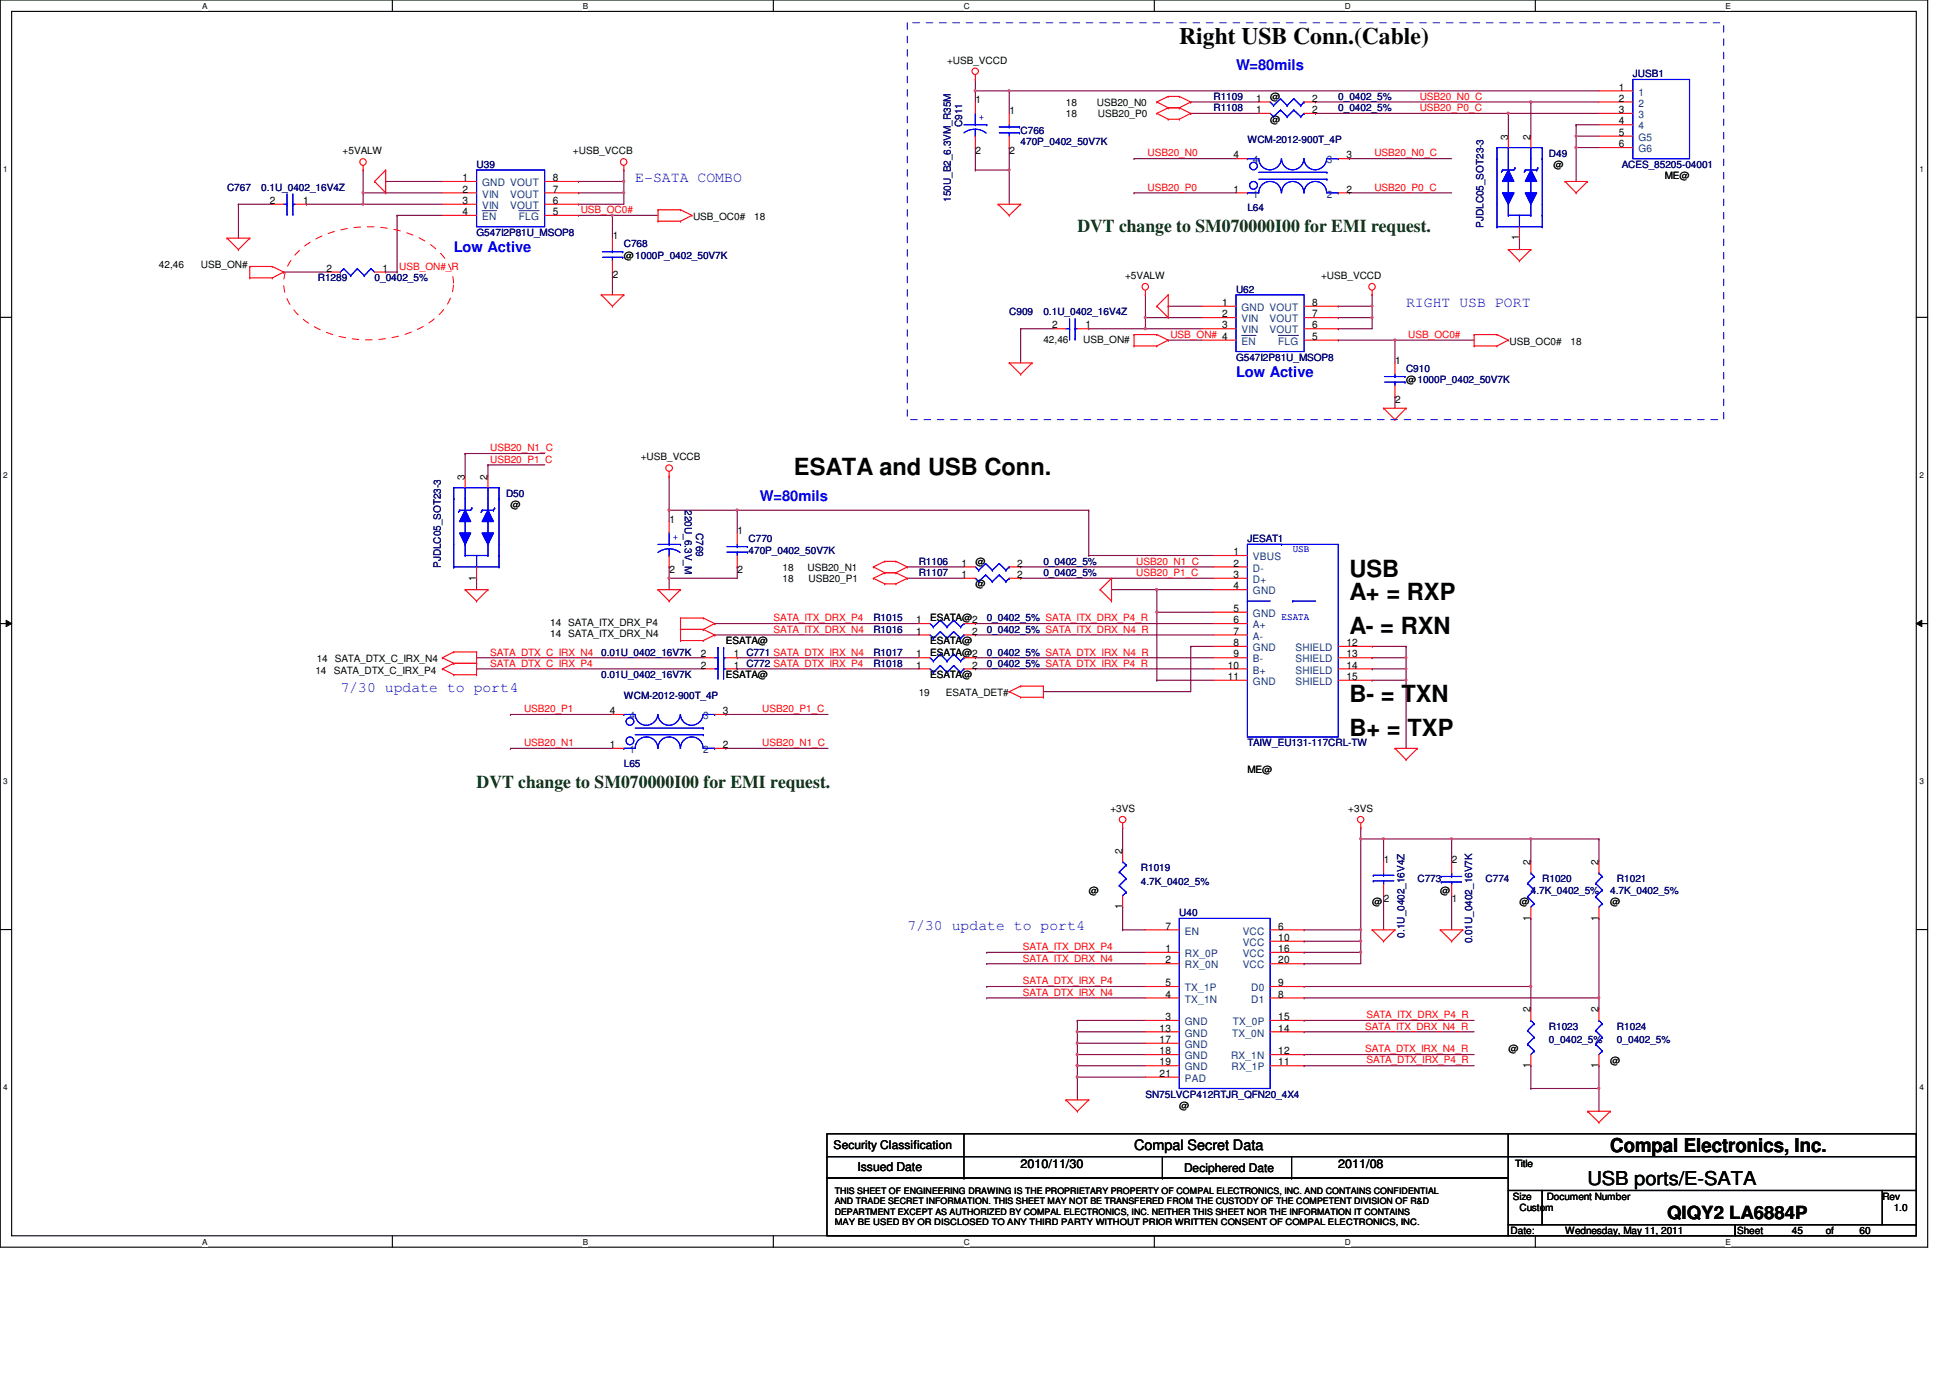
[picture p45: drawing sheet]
<svg xmlns="http://www.w3.org/2000/svg" width="297mm" height="210mm" viewBox="0 0 297 210" stroke-linecap="round" stroke-linejoin="round" font-family="sans-serif">
<defs><g id="words">
<g font-size="3.6">
<text x="179.6" y="6.8">Right USB Conn.(Cable)</text>
<text x="120.9" y="72.4">ESATA and USB Conn.</text>
<text x="205.5" y="87.9">USB</text>
<text x="205.5" y="91.4">A+ = RXP</text>
<text x="205.5" y="96.6">A- = RXN</text>
<text x="205.5" y="106.9">B- = TXN</text>
<text x="205.5" y="112.1">B+ = TXP</text>
</g>
<g font-size="2.9">
<text x="245.3" y="175.4">Compal Electronics, Inc.</text>
<text x="241.8" y="180.5">USB ports/E-SATA</text>
</g>
<g font-size="2.8" fill="#004000">
<text x="164.1" y="35.3">DVT change to SM070000I00 for EMI request.</text>
<text x="72.6" y="120">DVT change to SM070000I00 for EMI request.</text>
</g>
<text font-size="2.8" x="253.9" y="185.7">QIQY2 LA6884P</text>
<g font-size="2.2" fill="#00f">
<text x="188.3" y="10.7">W=80mils</text>
<text x="96.8" y="27.7">E-SATA COMBO</text>
<text x="69.1" y="38.4">Low Active</text>
<text x="214.2" y="46.7">RIGHT USB PORT</text>
<text x="188.3" y="57.4">Low Active</text>
<text x="115.8" y="76.4">W=80mils</text>
<text x="51.9" y="105.4">7/30 update to port4</text>
<text x="138.2" y="141.7">7/30 update to port4</text>
</g>
<text font-size="2.2" x="172.7" y="175.2">Compal Secret Data</text>
<g font-size="1.9">
<text x="130.6" y="178.4">Issued Date</text>
<text x="155.5" y="177.9">2010/11/30</text>
<text x="203.9" y="177.9">2011/08</text>
</g>
<g font-size="1.8">
<text x="127" y="175.1">Security Classification</text>
<text x="180.4" y="178.5">Deciphered Date</text>
</g>
<g font-size="1.6">
<text x="148.6" y="15.7">1</text>
<text x="153.8" y="17.4">1</text>
<text x="191.4" y="17.2">1</text>
<text x="191.4" y="15.5">1</text>
<text x="199.9" y="17.2">2</text>
<text x="199.9" y="15.5">2</text>
<text x="246.6" y="13.8">1</text>
<text x="246.6" y="15.5">2</text>
<text x="246.6" y="17.2">3</text>
<text x="148.6" y="23.4">2</text>
<text x="153.8" y="23.4">2</text>
<text x="229.7" y="21.2" transform="rotate(-90 229.7 21.2)">3</text>
<text x="233.1" y="21.2" transform="rotate(-90 233.1 21.2)">2</text>
<text x="246.6" y="20.7">5</text>
<text x="246.6" y="22.4">6</text>
<text x="246.6" y="19">4</text>
<text x="70.5" y="27.6">1</text>
<text x="70.5" y="29.3">2</text>
<text x="84.2" y="29.3">7</text>
<text x="84.2" y="27.6">8</text>
<text x="187.9" y="29.3">1</text>
<text x="187.9" y="24.1">4</text>
<text x="205.1" y="24.1">3</text>
<text x="205.1" y="29.3">2</text>
<text x="41.1" y="31.1">2</text>
<text x="46.2" y="31.1">1</text>
<text x="70.5" y="31.1">3</text>
<text x="70.5" y="32.8">4</text>
<text x="84.2" y="32.8">5</text>
<text x="84.2" y="31.1">6</text>
<text x="49.7" y="41.4">2</text>
<text x="58.3" y="41.4">1</text>
<text x="93.3" y="36.4">1</text>
<text x="231.4" y="36.6" transform="rotate(-90 231.4 36.6)">1</text>
<text x="93.3" y="42.4">2</text>
<text x="186.2" y="46.6">1</text>
<text x="199.9" y="46.6">8</text>
<text x="160.3" y="50">2</text>
<text x="165.3" y="50">1</text>
<text x="186.2" y="50">3</text>
<text x="186.2" y="48.3">2</text>
<text x="199.9" y="51.8">5</text>
<text x="199.9" y="50">6</text>
<text x="199.9" y="48.3">7</text>
<text x="212.5" y="55.5">1</text>
<text x="212.5" y="61.4">2</text>
<text x="70.8" y="73.1" transform="rotate(-90 70.8 73.1)">3</text>
<text x="74.3" y="73.1" transform="rotate(-90 74.3 73.1)">2</text>
<text x="102" y="79.6">1</text>
<text x="112.3" y="81.4">1</text>
<text x="72.5" y="88.4" transform="rotate(-90 72.5 88.4)">1</text>
<text x="102" y="87.3">2</text>
<text x="112.3" y="87.3">2</text>
<text x="146.5" y="88">1</text>
<text x="146.5" y="86.3">1</text>
<text x="155" y="88">2</text>
<text x="155" y="86.3">2</text>
<text x="187.9" y="84.6">1</text>
<text x="187.9" y="86.3">2</text>
<text x="187.9" y="88">3</text>
<text x="187.9" y="89.8">4</text>
<text x="139.6" y="94.9">1</text>
<text x="187.9" y="93.2">5</text>
<text x="187.9" y="94.9">6</text>
<text x="106.8" y="101.8">2</text>
<text x="106.8" y="100.2">2</text>
<text x="111.8" y="101.8">1 C772 SATA_DTX_IRX_P4</text>
<text x="111.8" y="100.2">1 C771 SATA_DTX_IRX_N4</text>
<text x="139.6" y="96.7">1</text>
<text x="139.6" y="100.2">1</text>
<text x="139.6" y="101.8">1</text>
<text x="148.1" y="96.7">2</text>
<text x="148.1" y="101.8">2</text>
<text x="187" y="101.8">10</text>
<text x="187.9" y="96.7">7</text>
<text x="187.9" y="98.4">8</text>
<text x="187.9" y="100.2">9</text>
<text x="205.1" y="98.4">12</text>
<text x="205.1" y="100.2">13</text>
<text x="205.1" y="101.8">14</text>
<text x="187" y="103.6">11</text>
<text x="205.1" y="103.6">15</text>
<text x="92.9" y="114">1</text>
<text x="92.9" y="108.8">4</text>
<text x="110.1" y="108.8">3</text>
<text x="110.1" y="114">2</text>
<text x="171" y="130" transform="rotate(-90 171 130)">2</text>
<text x="210.8" y="131.4">1</text>
<text x="221.2" y="131.4">2</text>
<text x="233.1" y="131.8" transform="rotate(-90 233.1 131.8)">2</text>
<text x="243.5" y="131.8" transform="rotate(-90 243.5 131.8)">2</text>
<text x="210.8" y="137.4">2</text>
<text x="221.2" y="137.4">1</text>
<text x="171" y="138.5" transform="rotate(-90 171 138.5)">1</text>
<text x="177.5" y="141.6">7</text>
<text x="194.7" y="141.6">6</text>
<text x="194.7" y="143.3">10</text>
<text x="233.1" y="140.2" transform="rotate(-90 233.1 140.2)">1</text>
<text x="243.5" y="140.2" transform="rotate(-90 243.5 140.2)">1</text>
<text x="177.5" y="145">1</text>
<text x="177.5" y="146.8">2</text>
<text x="194.7" y="146.8">20</text>
<text x="194.7" y="145">16</text>
<text x="177.5" y="150.2">5</text>
<text x="177.5" y="155.4">3</text>
<text x="177.5" y="152">4</text>
<text x="194.7" y="152">8</text>
<text x="194.7" y="150.2">9</text>
<text x="194.7" y="155.4">15</text>
<text x="233.1" y="154.2" transform="rotate(-90 233.1 154.2)">2</text>
<text x="243.5" y="154.2" transform="rotate(-90 243.5 154.2)">2</text>
<text x="176.6" y="158.9">17</text>
<text x="176.6" y="160.6">18</text>
<text x="176.6" y="157.1">13</text>
<text x="194.7" y="160.6">12</text>
<text x="194.7" y="157.1">14</text>
<text x="176.6" y="162.3">19</text>
<text x="176.6" y="164">21</text>
<text x="194.7" y="162.3">11</text>
<text x="233.1" y="162.7" transform="rotate(-90 233.1 162.7)">1</text>
<text x="243.5" y="162.7" transform="rotate(-90 243.5 162.7)">1</text>
</g>
<g font-size="1.6" fill="#004080">
<text x="249.6" y="14.6">1</text>
<text x="249.6" y="16.3">2</text>
<text x="249.6" y="18">3</text>
<text x="249.6" y="21.5">G5</text>
<text x="249.6" y="23.2">G6</text>
<text x="249.6" y="19.7">4</text>
<text x="73.4" y="28.4">GND VOUT</text>
<text x="190.9" y="24.9">4</text>
<text x="202.1" y="24.9">3</text>
<text x="73.4" y="31.8">VIN</text>
<text x="73.4" y="33.5">EN</text>
<text x="73.4" y="30.1">VIN</text>
<text x="77.7" y="31.8">VOUT</text>
<text x="77.7" y="30.1">VOUT</text>
<text x="79" y="33.5">FLG</text>
<text x="190.9" y="30.1">1</text>
<text x="202.1" y="30.1">2</text>
<text x="189.1" y="47.4">GND VOUT</text>
<text x="189.1" y="50.8">VIN</text>
<text x="189.1" y="52.5">EN</text>
<text x="189.1" y="49.1">VIN</text>
<text x="193.4" y="50.8">VOUT</text>
<text x="193.4" y="49.1">VOUT</text>
<text x="194.7" y="52.5">FLG</text>
<text x="190.9" y="85.3">VBUS</text>
<text x="190.9" y="87.1">D-</text>
<text x="190.9" y="88.8">D+</text>
<text x="190.9" y="90.5">GND</text>
<text x="190.9" y="94">GND</text>
<text x="190.9" y="95.7">A+</text>
<text x="190.9" y="97.4">A-</text>
<text x="190.9" y="99.2">GND</text>
<text x="190.9" y="100.9">B-</text>
<text x="197.3" y="99.2">SHIELD</text>
<text x="197.3" y="100.9">SHIELD</text>
<text x="190.9" y="102.6">B+</text>
<text x="190.9" y="104.3">GND</text>
<text x="197.3" y="102.6">SHIELD</text>
<text x="197.3" y="104.3">SHIELD</text>
<text x="95.9" y="109.5">4</text>
<text x="107.1" y="109.5">3</text>
<text x="95.9" y="114.7">1</text>
<text x="107.1" y="114.7">2</text>
<text x="180.5" y="142.4">EN</text>
<text x="189.3" y="142.4">VCC</text>
<text x="180.5" y="145.8">RX_0P</text>
<text x="180.5" y="147.5">RX_0N</text>
<text x="189.3" y="147.5">VCC</text>
<text x="189.3" y="144.1">VCC</text>
<text x="189.3" y="145.8">VCC</text>
<text x="180.5" y="151">TX_1P</text>
<text x="180.5" y="152.7">TX_1N</text>
<text x="190.6" y="152.7">D1</text>
<text x="190.6" y="151">D0</text>
<text x="180.5" y="159.6">GND</text>
<text x="180.5" y="161.4">GND</text>
<text x="180.5" y="157.9">GND</text>
<text x="180.5" y="156.2">GND</text>
<text x="187.5" y="161.4">RX_1N</text>
<text x="187.7" y="157.9">TX_0N</text>
<text x="187.8" y="156.2">TX_0P</text>
<text x="180.5" y="163.1">GND</text>
<text x="180.5" y="164.8">PAD</text>
<text x="187.6" y="163.1">RX_1P</text>
</g>
<g font-size="1.5">
<text x="144.3" y="9.7">+USB_VCCD</text>
<text x="162.4" y="16.1">18</text>
<text x="162.4" y="17.8">18</text>
<text x="167.1" y="16.1">USB20_N0</text>
<text x="167.2" y="17.8">USB20_P0</text>
<text x="193.5" y="15.2">@</text>
<text x="52.2" y="23.5">+5VALW</text>
<text x="87.3" y="23.5">+USB_VCCB</text>
<text x="193.5" y="18.7">@</text>
<text x="236.7" y="25.6">@</text>
<text x="253.6" y="27.3">ME@</text>
<text x="105.6" y="33.5">USB_OC0#</text>
<text x="114.9" y="33.5">18</text>
<text x="24.2" y="40.8">42,46</text>
<text x="30.6" y="40.8">USB_ON#</text>
<text x="95" y="39.4">@1000P_0402_50V7K</text>
<text x="171.4" y="42.5">+5VALW</text>
<text x="201.2" y="42.5">+USB_VCCD</text>
<text x="158.9" y="52.2">42,46</text>
<text x="165" y="52.2">USB_ON#</text>
<text x="229.9" y="52.5">USB_OC0#</text>
<text x="239.2" y="52.5">18</text>
<text x="214.2" y="58.4">@1000P_0402_50V7K</text>
<text x="97.6" y="70.1">+USB_VCCB</text>
<text x="77.8" y="77.4">@</text>
<text x="119.2" y="86.9">18</text>
<text x="119.2" y="88.6">18</text>
<text x="123" y="86.9">USB20_N1</text>
<text x="123.2" y="88.6">USB20_P1</text>
<text x="148.6" y="89.5">@</text>
<text x="148.6" y="86">@</text>
<text x="83.8" y="95.4">14 SATA_ITX_DRX_P4</text>
<text x="141.7" y="94.6">ESATA@2</text>
<text x="48.3" y="100.9">14 SATA_DTX_C_IRX_N4</text>
<text x="83.8" y="97.1">14 SATA_ITX_DRX_N4</text>
<text x="110.6" y="98.1">ESATA@</text>
<text x="141.7" y="98.1">ESATA@</text>
<text x="141.7" y="99.9">ESATA@2</text>
<text x="48" y="102.6">14</text>
<text x="50.8" y="102.6">SATA_DTX_C_IRX_P4</text>
<text x="110.6" y="103.3">ESATA@</text>
<text x="139.9" y="106.1">19</text>
<text x="141.7" y="103.3">ESATA@</text>
<text x="144.1" y="106.1">ESATA_DET#</text>
<text x="190" y="117.8">ME@</text>
<text x="169.1" y="123.7">+3VS</text>
<text x="205.4" y="123.7">+3VS</text>
<text x="165.8" y="136.1">@</text>
<text x="209" y="137.8">@</text>
<text x="219.4" y="136.1">@</text>
<text x="231.5" y="137.8">@</text>
<text x="245.3" y="137.8">@</text>
<text x="229.8" y="160.3">@</text>
<text x="245.3" y="162">@</text>
<text x="179.6" y="168.9">@</text>
<text x="230.8" y="177.7">Title</text>
<text x="230.4" y="182.7">Size</text>
<text x="231.5" y="184.5">Custom</text>
<text x="235.6" y="182.7">Document Number</text>
<text x="286.7" y="182.7">Rev</text>
<text x="288.5" y="184.5">1.0</text>
<text x="230.1" y="187.9">Date:</text>
<text x="238.4" y="187.9">Wednesday, May 11, 2011</text>
<text x="264.6" y="187.9">Sheet</text>
<text x="272.9" y="187.9">45</text>
<text x="278.1" y="187.9">of</text>
<text x="283.3" y="187.9">60</text>
</g>
<g font-size="1.5" fill="#000080">
<text x="248.7" y="11.8">JUSB1</text>
<text x="184.9" y="16.9">R1108</text>
<text x="184.9" y="15.2">R1109</text>
<text x="203.9" y="16.9">0_0402_5%</text>
<text x="203.9" y="15.2">0_0402_5%</text>
<text x="146.5" y="19.3" transform="rotate(-90 146.5 19.3)">C911</text>
<text x="155.5" y="20.4">C766</text>
<text x="155.5" y="22.1">470P_0402_50V7K</text>
<text x="190" y="21.8">WCM-2012-900T_4P</text>
<text x="235.9" y="23.9">D49</text>
<text x="34.6" y="29">C767</text>
<text x="39.8" y="29">0.1U_0402_16V4Z</text>
<text x="72.6" y="25.6">U39</text>
<text x="247" y="25.6">ACES_85205-04001</text>
<text x="72.6" y="35.9">G547I2P81U_MSOP8</text>
<text x="144.8" y="30.7" transform="rotate(-90 144.8 30.7)">150U_B2_6.3VM_R35M</text>
<text x="190" y="32.1">L64</text>
<text x="226" y="34.7" transform="rotate(-90 226 34.7)">PJDLC05_SOT23-3</text>
<text x="95" y="37.7">C768</text>
<text x="48.4" y="42.8">R1289</text>
<text x="57.1" y="42.8">0_0402_5%</text>
<text x="188.3" y="44.6">U62</text>
<text x="153.7" y="48">C909</text>
<text x="158.9" y="48">0.1U_0402_16V4Z</text>
<text x="188.3" y="54.9">G547I2P81U_MSOP8</text>
<text x="214.2" y="56.7">C910</text>
<text x="77.1" y="75.7">D50</text>
<text x="104.3" y="77.7" transform="rotate(90 104.3 77.7)">220U_6.3V_M</text>
<text x="106" y="81.2" transform="rotate(90 106 81.2)">C769</text>
<text x="114" y="82.6">C770</text>
<text x="190" y="82.6">JESAT1</text>
<text x="67.1" y="86.5" transform="rotate(-90 67.1 86.5)">PJDLC05_SOT23-3</text>
<text x="114" y="84.3">470P_0402_50V7K</text>
<text x="139.9" y="87.7">R1107</text>
<text x="139.9" y="86">R1106</text>
<text x="158.9" y="87.7">0_0402_5%</text>
<text x="158.9" y="86">0_0402_5%</text>
<text x="133" y="94.6">R1015</text>
<text x="150.3" y="94.6">0_0402_5% SATA_ITX_DRX_P4_R</text>
<text x="91.6" y="99.9">0.01U_0402_16V7K</text>
<text x="133" y="96.4">R1016</text>
<text x="133" y="99.9">R1017</text>
<text x="133" y="101.6">R1018</text>
<text x="150.3" y="96.4">0_0402_5% SATA_ITX_DRX_N4_R</text>
<text x="150.3" y="99.9">0_0402_5% SATA_DTX_IRX_N4_R</text>
<text x="150.3" y="101.6">0_0402_5% SATA_DTX_IRX_P4_R</text>
<text x="91.6" y="103.3">0.01U_0402_16V7K</text>
<text x="95" y="106.4">WCM-2012-900T_4P</text>
<text x="190" y="113.7">TAIW_EU131-117CRL-TW</text>
<text x="95" y="116.8">L65</text>
<text x="173.8" y="132.7">R1019</text>
<text x="173.8" y="134.7">4.7K_0402_5%</text>
<text x="215.9" y="134.4">C773</text>
<text x="226.3" y="134.4">C774</text>
<text x="233.2" y="136.1">4.7K_0402_5%</text>
<text x="234.9" y="134.4">R1020</text>
<text x="245.3" y="136.1">4.7K_0402_5%</text>
<text x="246.3" y="134.4">R1021</text>
<text x="179.6" y="139.6">U40</text>
<text x="213.9" y="142.8" transform="rotate(-90 213.9 142.8)">0.1U_0402_16V4Z</text>
<text x="224.3" y="143.7" transform="rotate(-90 224.3 143.7)">0.01U_0402_16V7K</text>
<text x="235.9" y="156.8">R1023</text>
<text x="235.9" y="158.9">0_0402_5%</text>
<text x="246.3" y="156.8">R1024</text>
<text x="246.3" y="158.9">0_0402_5%</text>
<text x="174.5" y="167.2">SN75LVCP412RTJR_QFN20_4X4</text>
</g>
<g font-size="1.5" fill="#f00">
<text x="216.3" y="16.9">USB20_P0_C</text>
<text x="216.3" y="15.2">USB20_N0_C</text>
<text x="174.8" y="23.8">USB20_N0</text>
<text x="209.4" y="23.8">USB20_N0_C</text>
<text x="174.8" y="29">USB20_P0</text>
<text x="209.4" y="29">USB20_P0_C</text>
<text x="88.5" y="32.5">USB_OC0#</text>
<text x="60.8" y="41.1">USB_ON#_R</text>
<text x="178.3" y="51.5">USB_ON# 4</text>
<text x="214.5" y="51.5">USB_OC0#</text>
<text x="74.7" y="68.7">USB20_N1_C</text>
<text x="74.7" y="70.5">USB20_P1_C</text>
<text x="173.1" y="86">USB20_N1_C</text>
<text x="173.1" y="87.7">USB20_P1_C</text>
<text x="117.8" y="94.6">SATA_ITX_DRX_P4</text>
<text x="74.7" y="99.9">SATA_DTX_C_IRX_N4</text>
<text x="74.7" y="101.5">SATA_DTX_C_IRX_P4</text>
<text x="117.8" y="96.4">SATA_ITX_DRX_N4</text>
<text x="79.8" y="113.7">USB20_N1</text>
<text x="79.8" y="108.5">USB20_P1</text>
<text x="116.1" y="108.5">USB20_P1_C</text>
<text x="116.1" y="113.7">USB20_N1_C</text>
<text x="155.8" y="146.5">SATA_ITX_DRX_N4</text>
<text x="155.8" y="144.7">SATA_ITX_DRX_P4</text>
<text x="155.8" y="149.9">SATA_DTX_IRX_P4</text>
<text x="155.8" y="151.7">SATA_DTX_IRX_N4</text>
<text x="208.1" y="155.1">SATA_ITX_DRX_P4_R</text>
<text x="208" y="156.8">SATA_ITX_DRX_N4_R</text>
<text x="208" y="160.3">SATA_DTX_IRX_N4_R</text>
<text x="208.1" y="162">SATA_DTX_IRX_P4_R</text>
</g>
<g font-size="1.5" fill="#00f">
<text x="149.1" y="18.3">+</text>
<text x="102.5" y="82.2">+</text>
<text x="196.9" y="84.2">USB</text>
<text x="195.2" y="94.5">ESATA</text>
</g>
<g font-size="1.4">
<text x="127.2" y="181.9">THIS SHEET OF ENGINEERING DRAWING IS THE PROPRIETARY PROPERTY OF COMPAL ELECTRONICS, INC. AND CONTAINS CONFIDENTIAL</text>
<text x="127.2" y="183.5">AND TRADE SECRET INFORMATION. THIS SHEET MAY NOT BE TRANSFERED FROM THE CUSTODY OF THE COMPETENT DIVISION OF R&amp;D</text>
<text x="127.2" y="185">DEPARTMENT EXCEPT AS AUTHORIZED BY COMPAL ELECTRONICS, INC. NEITHER THIS SHEET NOR THE INFORMATION IT CONTAINS</text>
<text x="127.2" y="186.6">MAY BE USED BY OR DISCLOSED TO ANY THIRD PARTY WITHOUT PRIOR WRITTEN CONSENT OF COMPAL ELECTRONICS, INC.</text>
</g>
<g font-size="1.3">
<text x="30.8" y="1.4">A</text>
<text x="88.8" y="1.4">B</text>
<text x="146.8" y="1.4">C</text>
<text x="204.8" y="1.4">D</text>
<text x="262.9" y="1.4">E</text>
<text x=".5" y="26.2">1</text>
<text x="292.4" y="26.2">1</text>
<text x=".5" y="72.8">2</text>
<text x="292.4" y="72.8">2</text>
<text x=".5" y="119.4">3</text>
<text x="292.4" y="119.4">3</text>
<text x=".5" y="166">4</text>
<text x="292.4" y="166">4</text>
<text x="30.8" y="189.6">A</text>
<text x="88.8" y="189.6">B</text>
<text x="146.8" y="189.6">C</text>
<text x="204.8" y="189.6">D</text>
<text x="262.9" y="189.6">E</text>
</g>
</g></defs>
<path d="M0 0h293.6v190h-293.6zM1.8 1.7h290.1v186.5h-290.1z" fill="none" stroke="#000" stroke-width=".17"/>
<g fill="#fff">
<path d="M30.8 .2h.8v1.4h-.8z"/>
<path d="M30.8 188.5h.8v1.3h-.8z"/>
</g>
<path d="M59.8 0v1.7M59.8 188.2v1.8" fill="none" stroke="#000" stroke-width=".17"/>
<g fill="#fff">
<path d="M88.8 .2h.8v1.4h-.8z"/>
<path d="M88.8 188.5h.8v1.3h-.8z"/>
</g>
<path d="M117.8 0v1.7M117.8 188.2v1.8" fill="none" stroke="#000" stroke-width=".17"/>
<g fill="#fff">
<path d="M146.8 .2h.9v1.4h-.9z"/>
<path d="M146.8 188.5h.9v1.3h-.9z"/>
</g>
<path d="M175.8 0v1.7M175.8 188.2v1.8" fill="none" stroke="#000" stroke-width=".17"/>
<g fill="#fff">
<path d="M204.8 .2h.9v1.4h-.9z"/>
<path d="M204.8 188.5h.9v1.3h-.9z"/>
</g>
<path d="M233.9 0v1.7M233.9 188.2v1.8" fill="none" stroke="#000" stroke-width=".17"/>
<g fill="#fff">
<path d="M262.9 .2h.8v1.4h-.8z"/>
<path d="M262.9 188.5h.8v1.3h-.8z"/>
<path d="M.5 25h.7v1.4h-.7z"/>
<path d="M292.4 25h.6v1.4h-.6z"/>
<path d="M.5 71.6h.7v1.4h-.7z"/>
<path d="M292.4 71.6h.6v1.4h-.6z"/>
</g>
<path d="M0 48.3h1.8M291.9 48.3h1.7" fill="none" stroke="#000" stroke-width=".17"/>
<g fill="#fff">
<path d="M.5 118.3h.7v1.4h-.7z"/>
<path d="M292.4 118.3h.6v1.4h-.6z"/>
</g>
<path d="M0 95h1.8M291.9 95h1.7" fill="none" stroke="#000" stroke-width=".17"/>
<path d="M.9 94.5l.9 .5-.9 .5zM291.9 95l.8-.5v1z" fill="#000"/>
<path d="M.9 94.5l.9 .5-.9 .5zM291.9 95l.8-.5v1z" fill="none" stroke="#000" stroke-width=".15"/>
<g fill="#fff">
<path d="M.5 164.9h.7v1.4h-.7z"/>
<path d="M292.4 164.9h.6v1.4h-.6z"/>
</g>
<path d="M0 141.6h1.8M291.9 141.6h1.7" fill="none" stroke="#000" stroke-width=".17"/>
<path d="M148.6 12.1h.1M148.6 12.1v1.7M153.7 13.8h.1M153.7 13.8v3.5M153.7 13.8h89.9" fill="none" stroke="#800040" stroke-width=".17"/>
<path d="M153.6 13.7h.2v.2h-.2z" fill-rule="evenodd" fill="#f0f"/>
<path d="M153.6 13.7h.2v.2h-.2z" fill="none" stroke="#f0f" stroke-width=".17"/>
<path d="M153.7 25.9h.1M153.7 25.9v5.2M240.1 22.5h.1M240.1 22.5h3.5" fill="none" stroke="#800040" stroke-width=".17"/>
<path d="M153.6 25.8h.2v.2h-.2z" fill-rule="evenodd" fill="#f0f"/>
<path d="M153.6 25.8h.2v.2h-.2z" fill="none" stroke="#f0f" stroke-width=".17"/>
<path d="M165.8 77.7h.1M165.8 77.7v6.9M101.9 88.1h.1M101.9 88.1h10.4M155.5 86.4h.1M155.5 88.1h.1M155.5 86.4h29.4M155.5 88.1h29.4M165.8 84.6h.1M165.8 84.6h19.1M176.2 89.8h.1M176.2 89.8h8.7" fill="none" stroke="#800040" stroke-width=".17"/>
<path d="M101.8 88h.2v.2h-.2z" fill-rule="evenodd" fill="#f0f"/>
<path d="M101.8 88h.2v.2h-.2z" fill="none" stroke="#f0f" stroke-width=".17"/>
<path d="M112.3 77.7h.1M112.3 77.7h53.5" fill="none" stroke="#800040" stroke-width=".17"/>
<path d="M112.2 77.6h.2v.2h-.2z" fill-rule="evenodd" fill="#f0f"/>
<path d="M112.2 77.6h.2v.2h-.2z" fill="none" stroke="#f0f" stroke-width=".17"/>
<path d="M101.9 77.7h.1M101.9 77.7h10.4" fill="none" stroke="#800040" stroke-width=".17"/>
<path d="M101.8 77.6h.2v.2h-.2z" fill-rule="evenodd" fill="#f0f"/>
<path d="M101.8 77.6h.2v.2h-.2z" fill="none" stroke="#f0f" stroke-width=".17"/>
<path d="M101.9 77.7h.1M101.9 72.6h.1M101.9 72.6v6.9M112.3 77.7h.1M112.3 77.7v3.5M101.9 88.1h.1M101.9 88.1v1.7M176.2 93.3h.1M176.2 93.3v10.3M176.2 103.6h.1M176.2 103.6h8.7" fill="none" stroke="#800040" stroke-width=".17"/>
<path d="M176.1 93.1h.2v.2h-.2z" fill-rule="evenodd" fill="#f0f"/>
<path d="M176.1 93.1h.2v.2h-.2z" fill="none" stroke="#f0f" stroke-width=".17"/>
<path d="M240.1 19h.1M240.1 19v1.7M240.1 19h3.5M88.1 27.6h.1M88.1 31.1h.1M88.1 29.4h.1M88.1 27.6h6.9M88.1 31.1h6.9M95 27.6h.1M95 27.6v1.8h-6.9M176.2 93.3h.1M176.2 93.3h8.7" fill="none" stroke="#800040" stroke-width=".17"/>
<path d="M94.9 27.5h.2v.2h-.2z" fill-rule="evenodd" fill="#f0f"/>
<path d="M94.9 27.5h.2v.2h-.2z" fill="none" stroke="#f0f" stroke-width=".17"/>
<path d="M93.3 32.8h.1M93.3 32.8v3.5M95 25.9h.1M95 25.9v1.7" fill="none" stroke="#800040" stroke-width=".17"/>
<path d="M93.2 32.7h.2v.2h-.2z" fill-rule="evenodd" fill="#f0f"/>
<path d="M93.2 32.7h.2v.2h-.2z" fill="none" stroke="#f0f" stroke-width=".17"/>
<path d="M55.3 25.9h.1M55.3 29.4h.1M55.3 25.9v3.5M55.3 29.4h12.1M60.5 32.8h.1M60.5 32.8h6.9M88.1 32.8h.1M88.1 32.8h5.2M93.3 41.4h.1M93.3 41.4v3.5" fill="none" stroke="#800040" stroke-width=".17"/>
<path d="M55.2 29.2h.2v.3h-.2z" fill-rule="evenodd" fill="#f0f"/>
<path d="M55.2 29.2h.2v.3h-.2z" fill="none" stroke="#f0f" stroke-width=".17"/>
<path d="M55.3 31.1h.1M55.3 31.1h12.1" fill="none" stroke="#800040" stroke-width=".17"/>
<path d="M55.2 31h.2v.2h-.2z" fill-rule="evenodd" fill="#f0f"/>
<path d="M55.2 31h.2v.2h-.2z" fill="none" stroke="#f0f" stroke-width=".17"/>
<path d="M46.7 31.1h.1M55.3 29.4h.1M55.3 29.4v1.7h-8.6M58.8 27.6h.1M58.8 27.6h8.6M95 29.4h.1M95 29.4v1.7" fill="none" stroke="#800040" stroke-width=".17"/>
<path d="M94.9 29.2h.2v.3h-.2z" fill-rule="evenodd" fill="#f0f"/>
<path d="M94.9 29.2h.2v.3h-.2z" fill="none" stroke="#f0f" stroke-width=".17"/>
<path d="M36.3 31.1h.1M36.3 31.1v5.2M36.3 31.1h5.2M93.3 32.8h.1M93.3 32.8h6.9M240.1 22.5h.1M240.1 22.5v5.1" fill="none" stroke="#800040" stroke-width=".17"/>
<path d="M240 22.3h.2v.3h-.2z" fill-rule="evenodd" fill="#f0f"/>
<path d="M240 22.3h.2v.3h-.2z" fill="none" stroke="#f0f" stroke-width=".17"/>
<path d="M229.8 17.3h.1M229.8 17.3h13.8" fill="none" stroke="#800040" stroke-width=".17"/>
<path d="M229.6 17.1h.2v.2h-.2z" fill-rule="evenodd" fill="#f0f"/>
<path d="M229.6 17.1h.2v.2h-.2z" fill="none" stroke="#f0f" stroke-width=".17"/>
<path d="M233.2 15.5h.1M233.2 15.5h10.4" fill="none" stroke="#800040" stroke-width=".17"/>
<path d="M233.1 15.4h.2v.2h-.2z" fill-rule="evenodd" fill="#f0f"/>
<path d="M233.1 15.4h.2v.2h-.2z" fill="none" stroke="#f0f" stroke-width=".17"/>
<path d="M240.1 20.7h.1M240.1 20.7h3.5M240.1 20.7v1.8" fill="none" stroke="#800040" stroke-width=".17"/>
<path d="M240 20.6h.2v.2h-.2z" fill-rule="evenodd" fill="#f0f"/>
<path d="M240 20.6h.2v.2h-.2z" fill="none" stroke="#f0f" stroke-width=".17"/>
<g fill="none" stroke="#800040" stroke-width=".17">
<path d="M200.4 17.3h.1M200.4 15.5h.1M200.4 17.3h29.4M200.4 15.5h32.8M229.8 17.3h.1M229.8 17.3v3.4M233.2 15.5h.1M233.2 15.5v5.2M70.9 69.1h.1M70.9 69.1v3.5M70.9 69.1h12.1M74.3 70.8h.1"/>
<path d="M74.3 70.8v1.8M74.3 70.8h8.7M72.6 88.1h.1M72.6 88.1v1.7M108.9 96.7h.1M108.9 95h.1M108.9 96.7h31M108.9 95h31M148.6 96.7h.1M148.6 95h.1M148.6 96.7h36.3M148.6 95h36.3"/>
<path d="M72.6 100.2h.1M72.6 101.9h.1M72.6 100.2h34.5M72.6 101.9h34.5M112.3 100.2h.1M112.3 101.9h.1M112.3 100.2h27.6M112.3 101.9h27.6M148.6 100.2h.1M148.6 101.9h.1M148.6 100.2h36.3M148.6 101.9h36.3"/>
<path d="M164.1 162.3h.1M164.1 162.3v1.8"/>
</g>
<path d="M164 162.2h.2v.2h-.2z" fill-rule="evenodd" fill="#f0f"/>
<path d="M164 162.2h.2v.2h-.2z" fill="none" stroke="#f0f" stroke-width=".17"/>
<path d="M164.1 158.9h.1M164.1 158.9v1.7" fill="none" stroke="#800040" stroke-width=".17"/>
<path d="M164 158.8h.2v.2h-.2z" fill-rule="evenodd" fill="#f0f"/>
<path d="M164 158.8h.2v.2h-.2z" fill="none" stroke="#f0f" stroke-width=".17"/>
<path d="M171 126.1h.1M171 126.1v3.4M243.6 162.3h.1M243.6 165.8h.1M243.6 162.3v7" fill="none" stroke="#800040" stroke-width=".17"/>
<path d="M243.4 165.7h.2v.2h-.2z" fill-rule="evenodd" fill="#f0f"/>
<path d="M243.4 165.7h.2v.2h-.2z" fill="none" stroke="#f0f" stroke-width=".17"/>
<path d="M221.1 127.8h.1M221.1 127.8h12.1M233.2 127.8h.1M233.2 127.8v3.5" fill="none" stroke="#800040" stroke-width=".17"/>
<path d="M233.1 127.7h.2v.2h-.2z" fill-rule="evenodd" fill="#f0f"/>
<path d="M233.1 127.7h.2v.2h-.2z" fill="none" stroke="#f0f" stroke-width=".17"/>
<path d="M233.2 127.8h.1M233.2 139.9h.1M233.2 127.8h10.4M233.2 139.9v10.4M243.6 127.8h.1M243.6 127.8v3.5" fill="none" stroke="#800040" stroke-width=".17"/>
<path d="M233.1 150.1h.2v.2h-.2z" fill-rule="evenodd" fill="#f0f"/>
<path d="M233.1 150.1h.2v.2h-.2z" fill="none" stroke="#f0f" stroke-width=".17"/>
<path d="M243.6 139.9h.1M243.6 139.9v12.1M198.7 150.3h.1M198.7 150.3h34.5" fill="none" stroke="#800040" stroke-width=".17"/>
<path d="M243.4 151.9h.2v.2h-.2z" fill-rule="evenodd" fill="#f0f"/>
<path d="M243.4 151.9h.2v.2h-.2z" fill="none" stroke="#f0f" stroke-width=".17"/>
<path d="M164.1 155.4h.1M164.1 157.2h.1M164.1 158.9h.1M164.1 155.4h10.4M164.1 157.2h10.4M164.1 158.9h10.4M198.7 152h.1M198.7 141.6h.1M198.7 152h44.9M198.7 141.6h8.6M164.1 160.6h.1M164.1 160.6h10.4" fill="none" stroke="#800040" stroke-width=".17"/>
<path d="M164 160.5h.2v.2h-.2z" fill-rule="evenodd" fill="#f0f"/>
<path d="M164 160.5h.2v.2h-.2z" fill="none" stroke="#f0f" stroke-width=".17"/>
<path d="M164.1 162.3h.1M164.1 162.3h10.4" fill="none" stroke="#800040" stroke-width=".17"/>
<path d="M164 162.2h.2v.2h-.2z" fill-rule="evenodd" fill="#f0f"/>
<path d="M164 162.2h.2v.2h-.2z" fill="none" stroke="#f0f" stroke-width=".17"/>
<path d="M198.7 146.8h.1M198.7 146.8h8.6M164.1 164.1h.1M164.1 164.1h10.4" fill="none" stroke="#800040" stroke-width=".17"/>
<path d="M164 163.9h.2v.2h-.2z" fill-rule="evenodd" fill="#f0f"/>
<path d="M164 163.9h.2v.2h-.2z" fill="none" stroke="#f0f" stroke-width=".17"/>
<path d="M207.3 127.8h.1M207.3 127.8v13.8M198.7 143.4h.1M198.7 145.1h.1M198.7 143.4h8.6M198.7 145.1h8.6M233.2 150.3h.1M233.2 150.3v3.4M243.6 152h.1M243.6 152v1.7" fill="none" stroke="#800040" stroke-width=".17"/>
<path d="M207.1 127.7h.3v.2h-.3z" fill-rule="evenodd" fill="#f0f"/>
<path d="M207.1 127.7h.3v.2h-.3z" fill="none" stroke="#f0f" stroke-width=".17"/>
<path d="M207.3 143.4h.1M207.3 143.4v1.7" fill="none" stroke="#800040" stroke-width=".17"/>
<path d="M207.1 143.2h.3v.2h-.3z" fill-rule="evenodd" fill="#f0f"/>
<path d="M207.1 143.2h.3v.2h-.3z" fill="none" stroke="#f0f" stroke-width=".17"/>
<path d="M207.3 145.1h.1M207.3 145.1v1.7" fill="none" stroke="#800040" stroke-width=".17"/>
<path d="M207.1 144.9h.3v.2h-.3z" fill-rule="evenodd" fill="#f0f"/>
<path d="M207.1 144.9h.3v.2h-.3z" fill="none" stroke="#f0f" stroke-width=".17"/>
<path d="M164.1 157.2h.1M164.1 157.2v1.7M164.1 164.1h.1M164.1 160.6h.1M164.1 160.6v1.7M164.1 164.1v3.4" fill="none" stroke="#800040" stroke-width=".17"/>
<path d="M164 157h.2v.2h-.2z" fill-rule="evenodd" fill="#f0f"/>
<path d="M164 157h.2v.2h-.2z" fill="none" stroke="#f0f" stroke-width=".17"/>
<path d="M207.3 127.8h.1M207.3 127.8h3.5M164.1 155.4h.1M164.1 155.4v1.8M171 141.6h.1M171 141.6h3.5M233.2 165.8h.1M233.2 162.3h.1M233.2 165.8h10.4M233.2 162.3v3.5" fill="none" stroke="#800040" stroke-width=".17"/>
<path d="M210.6 127.7h.2v.2h-.2z" fill-rule="evenodd" fill="#f0f"/>
<path d="M210.6 127.7h.2v.2h-.2z" fill="none" stroke="#f0f" stroke-width=".17"/>
<path d="M171 138.2h.1M171 138.2v3.4M210.8 127.8h.1M210.8 127.8h10.3" fill="none" stroke="#800040" stroke-width=".17"/>
<path d="M221 127.7h.2v.2h-.2z" fill-rule="evenodd" fill="#f0f"/>
<path d="M221 127.7h.2v.2h-.2z" fill="none" stroke="#f0f" stroke-width=".17"/>
<path d="M207.3 126.1h.1M207.3 126.1v1.7M210.8 127.8h.1M210.8 136.4h.1M210.8 127.8v3.5M210.8 136.4v5.2M221.1 127.8h.1M221.1 136.4h.1M221.1 127.8v3.5M221.1 136.4v5.2M207.3 141.6h.1M207.3 141.6v1.8" fill="none" stroke="#800040" stroke-width=".17"/>
<path d="M207.1 141.5h.3v.2h-.3z" fill-rule="evenodd" fill="#f0f"/>
<path d="M207.1 141.5h.3v.2h-.3z" fill="none" stroke="#f0f" stroke-width=".17"/>
<g fill="none" stroke="#800040" stroke-width=".17">
<path d="M181.4 15.5h.1M181.4 17.3h.1M181.4 15.5h10.4M181.4 17.3h10.4M172.7 24.2h.1M172.7 29.4h.1M172.7 24.2h15.6M172.7 29.4h15.6M205.5 24.2h.1M205.5 29.4h.1M205.5 24.2h15.6M205.5 29.4h15.6"/>
<path d="M231.5 36.3h.1M231.5 36.3v1.7M101.9 86.4h.1M101.9 86.4v1.7M112.3 86.4h.1M112.3 86.4v1.7M138.2 86.4h.1M138.2 88.1h.1M138.2 86.4h8.6M138.2 88.1h8.6M169.3 89.8h.1M169.3 89.8h6.9"/>
<path d="M176.2 89.8h.1M176.2 89.8v3.5M150.3 146.8h.1M150.3 145.1h.1M150.3 150.3h.1M150.3 152h.1M150.3 146.8h24.2M150.3 145.1h24.2M150.3 150.3h24.2M150.3 152h24.2M198.7 157.2h.1M198.7 155.4h.1"/>
<path d="M198.7 157.2h25.9M198.7 155.4h25.9M198.7 162.3h.1M198.7 160.6h.1M198.7 162.3h25.9M198.7 160.6h25.9"/>
</g>
<path d="M176.1 89.7h.2v.2h-.2z" fill-rule="evenodd" fill="#f0f"/>
<path d="M176.1 89.7h.2v.2h-.2z" fill="none" stroke="#f0f" stroke-width=".17"/>
<path d="M212.5 51.8h.1M212.5 51.8h12.1M181.4 98.5h.1M181.4 98.5v6.9h-22.5M181.4 98.5h3.5M158.9 105.4h.1" fill="none" stroke="#800040" stroke-width=".17"/>
<path d="M212.4 51.7h.2v.2h-.2z" fill-rule="evenodd" fill="#f0f"/>
<path d="M212.4 51.7h.2v.2h-.2z" fill="none" stroke="#f0f" stroke-width=".17"/>
<path d="M203.9 46.6h.1M203.9 50.1h.1M203.9 48.4h.1M203.9 46.6h5.1M203.9 50.1h5.1M209 46.6h.1M209 46.6v1.8h-5.1" fill="none" stroke="#800040" stroke-width=".17"/>
<path d="M208.9 46.5h.2v.2h-.2z" fill-rule="evenodd" fill="#f0f"/>
<path d="M208.9 46.5h.2v.2h-.2z" fill="none" stroke="#f0f" stroke-width=".17"/>
<g fill="none" stroke="#800040" stroke-width=".17">
<path d="M174.5 44.9h.1M174.5 48.4h.1M174.5 44.9v3.5M174.5 48.4h8.6M178 51.8h.1M178 51.8h5.1M203.9 51.8h.1M203.9 51.8h8.6M209 44.9h.1M209 44.9v1.7M212.5 51.8h.1M212.5 51.8v3.5"/>
<path d="M212.5 60.4h.1M212.5 60.4v1.8"/>
</g>
<path d="M174.3 48.2h.3v.3h-.3z" fill-rule="evenodd" fill="#f0f"/>
<path d="M174.3 48.2h.3v.3h-.3z" fill="none" stroke="#f0f" stroke-width=".17"/>
<path d="M174.5 50.1h.1M174.5 50.1h8.6" fill="none" stroke="#800040" stroke-width=".17"/>
<path d="M174.3 49.9h.3v.3h-.3z" fill-rule="evenodd" fill="#f0f"/>
<path d="M174.3 49.9h.3v.3h-.3z" fill="none" stroke="#f0f" stroke-width=".17"/>
<path d="M165.8 50.1h.1M174.5 48.4h.1M174.5 48.4v1.7h-8.7M178 46.6h.1M178 46.6h5.1M209 48.4h.1M209 48.4v1.7" fill="none" stroke="#800040" stroke-width=".17"/>
<path d="M208.9 48.2h.2v.3h-.2z" fill-rule="evenodd" fill="#f0f"/>
<path d="M208.9 48.2h.2v.3h-.2z" fill="none" stroke="#f0f" stroke-width=".17"/>
<path d="M148.6 13.8h.1M148.6 13.8h5.1M155.5 50.1h.1M155.5 50.1v5.2M155.5 50.1h5.2" fill="none" stroke="#800040" stroke-width=".17"/>
<path d="M148.4 13.7h.2v.2h-.2z" fill-rule="evenodd" fill="#f0f"/>
<path d="M148.4 13.7h.2v.2h-.2z" fill="none" stroke="#f0f" stroke-width=".17"/>
<g fill="none" stroke="#800040" stroke-width=".17">
<path d="M148.6 13.8h.1M148.6 13.8v1.7M148.6 22.5h.1M148.6 25.9h.1M148.6 22.5v3.4M153.7 22.5h.1M153.7 22.5v3.4h-5.1M209 98.5h.1M209 98.5h5.2M214.2 98.5h.1M214.2 98.5v1.7h-5.2M209 100.2h.1"/>
<path d="M209 101.9h.1M209 103.6h.1M209 101.9h5.2M209 103.6h5.2M214.2 103.6h.1M214.2 103.6v10.4"/>
</g>
<path d="M214 103.5h.3v.2h-.3z" fill-rule="evenodd" fill="#f0f"/>
<path d="M214 103.5h.3v.2h-.3z" fill="none" stroke="#f0f" stroke-width=".17"/>
<path d="M214.2 100.2h.1M214.2 100.2v1.7" fill="none" stroke="#800040" stroke-width=".17"/>
<path d="M214 100.1h.3v.2h-.3z" fill-rule="evenodd" fill="#f0f"/>
<path d="M214 100.1h.3v.2h-.3z" fill="none" stroke="#f0f" stroke-width=".17"/>
<path d="M214.2 101.9h.1M214.2 101.9v1.7" fill="none" stroke="#800040" stroke-width=".17"/>
<path d="M214 101.8h.3v.2h-.3z" fill-rule="evenodd" fill="#f0f"/>
<path d="M214 101.8h.3v.2h-.3z" fill="none" stroke="#f0f" stroke-width=".17"/>
<g fill="none" stroke="#800040" stroke-width=".17">
<path d="M60.5 32.8v8.6M43.2 41.4h.1M43.2 41.4h6.9M58.8 41.4h.1M58.8 41.4h1.7M60.5 41.4h.1M77.8 114h.1M77.8 108.8h.1M77.8 114h15.5M77.8 108.8h15.5M110.6 108.8h.1M110.6 114h.1"/>
<path d="M110.6 114h15.5M110.6 108.8h15.5"/>
</g>
<g fill="none" stroke="#f00" stroke-width=".17">
<path d="M148.6 12.1h.1M148.6 11.4v.7M148.6 15.5v1.8M153.7 17.3v1.7M176.2 17.3h.1M176.2 15.5h.1M176.2 17.3l1.8 .9M176.2 15.5l1.8 .9M178 16.4h.1M178 18.2h.1M178 14.7h.1M178 16.4l-1.8 .9"/>
<path d="M178 16.4h1.6M178 18.2h1.6M178 14.7l-1.8 .8M178 14.7h1.6M179.6 16.4h.1M179.6 18.2h.1M179.6 14.7h.1M179.6 16.4l1.8 .9M179.6 14.7l1.8 .8M181.4 17.3h.1M181.4 15.5h.1M181.4 17.3l-1.8 .9"/>
<path d="M181.4 15.5l-1.8 .9M243.6 13.8h5.1M243.6 15.5h5.1M243.6 17.3h5.1M243.6 19h5.1M34.6 36.3h.1M34.6 36.3h3.5M34.6 36.3l1.7 1.7M36.3 38h.1M38.1 36.3h.1M38.1 36.3l-1.8 1.7M41.5 31.1h1.7"/>
<path d="M45 31.1h1.7M55.3 25.9h.1M55.3 25.2v.7M57.1 27.6h.1M57.1 27.6l1.7 1.8M58.8 29.4h.1M58.8 25.9h.1M58.8 25.9v3.5M58.8 25.9l-1.7 1.7M93.3 36.3v1.7M93.3 39.7v1.7M95 25.9h.1"/>
<path d="M95 25.2v.7M100.2 33.7h.1M100.2 32h.1M100.2 32h3.5M100.2 33.7h3.5M100.2 32v1.7M103.7 32h.1M103.7 33.7h.1M103.7 32l1.7 .8M105.4 32.8h.1M105.4 32.8l-1.7 .9M148.6 20.7v1.8"/>
<path d="M152 31.1h.1M152 31.1h3.5M152 31.1l1.7 1.7M153.7 32.8h.1M153.7 20.7v1.8M155.5 31.1h.1M155.5 31.1l-1.8 1.7M229.8 38h.1M229.8 38h3.4M229.8 38l1.7 1.7M231.5 39.7h.1M233.2 38h.1"/>
<path d="M233.2 38l-1.7 1.7M238.4 27.6h.1M238.4 27.6h3.4M238.4 27.6l1.7 1.8M240.1 29.4h.1M241.8 27.6h.1M241.8 27.6l-1.7 1.8M243.6 20.7h5.1M243.6 22.5h5.1M38.1 42.3h.1M38.1 40.6h.1M38.1 40.6h3.4"/>
<path d="M38.1 42.3h3.4M38.1 40.6v1.7M41.5 40.6h.1M41.5 42.3h.1M41.5 40.6l1.7 .8M43.2 41.4h.1M43.2 41.4l-1.7 .9M91.6 44.9h.1M91.6 44.9h3.4M91.6 44.9l1.7 1.7M93.3 46.6h.1M95 44.9h.1"/>
<path d="M95 44.9l-1.7 1.7M153.7 55.3h.1M153.7 55.3h3.5M153.7 55.3l1.8 1.7M155.5 57h.1M157.2 55.3h.1M157.2 55.3l-1.7 1.7M160.7 50.1h1.7M164.1 50.1h1.7M172.7 51h.1M172.7 52.7h.1M172.7 52.7h3.5"/>
<path d="M172.7 51h3.5M172.7 51v1.7M174.5 44.9h.1M174.5 44.2v.7M176.2 52.7h.1M176.2 51h.1M176.2 46.6h.1M176.2 51l1.8 .8M176.2 46.6l1.8 1.8M178 51.8h.1M178 48.4h.1M178 44.9h.1"/>
<path d="M178 51.8l-1.8 .9M178 44.9v3.5M178 44.9l-1.8 1.7M183.1 51.8h5.2M183.1 50.1h5.2M183.1 46.6h5.2M183.1 48.4h5.2M198.7 51.8h5.2M198.7 50.1h5.2M198.7 46.6h5.2M198.7 48.4h5.2M209 44.9h.1"/>
<path d="M209 44.2v.7M212.5 55.3v1.7M212.5 58.7v1.7M224.6 52.7h.1M224.6 51h.1M224.6 52.7h3.4M224.6 51h3.4M224.6 51v1.7M228 51h.1M228 52.7h.1M228 51l1.8 .8M229.8 51.8h.1"/>
<path d="M229.8 51.8l-1.8 .9M101.9 72.6h.1M101.9 71.8v.8M101.9 79.5v1.7M210.8 62.2h.1M210.8 62.2h3.4M210.8 62.2l1.7 1.7M212.5 63.9h.1M214.2 62.2h.1M214.2 62.2l-1.7 1.7M69.1 99.3h.1M69.1 99.3h3.5"/>
<path d="M69.1 99.3l-1.7 .9M70.9 89.8h.1M70.9 89.8h3.4M70.9 89.8l1.7 1.8M72.6 99.3h.1M72.6 91.6h.1M72.6 99.3v3.5M74.3 89.8h.1M74.3 89.8l-1.7 1.8M100.2 89.8h.1M100.2 89.8h3.5M100.2 89.8l1.7 1.8"/>
<path d="M101.9 91.6h.1M101.9 84.6v1.8M103.7 95.9h.1M103.7 94.1h.1M103.7 97.6h.1M103.7 89.8h.1M103.7 94.1h3.4M103.7 95.9h3.4M103.7 94.1v3.5M103.7 97.6h3.4M103.7 89.8l-1.8 1.8M107.1 94.1h.1"/>
<path d="M107.1 95.9h.1M107.1 97.6h.1M107.1 94.1l1.8 .9M107.1 95.9l1.8 .8M108.9 95h.1M108.9 96.7h.1M108.9 95l-1.8 .9M108.9 96.7l-1.8 .9M112.3 81.2v1.7M112.3 84.6v1.8M133 86.4h.1M133 88.1h.1"/>
<path d="M133 86.4l1.8 .8M133 88.1l1.8 .8M134.8 85.5h.1M134.8 87.2h.1M134.8 88.9h.1M134.8 85.5l-1.8 .9M134.8 85.5h1.7M134.8 87.2h1.7M134.8 87.2l-1.8 .9M134.8 88.9h1.7M136.5 85.5h.1M136.5 87.2h.1"/>
<path d="M136.5 88.9h.1M136.5 85.5l1.7 .9M136.5 87.2l1.7 .9M138.2 86.4h.1M138.2 88.1h.1M138.2 86.4l-1.7 .8M138.2 88.1l-1.7 .8M139.9 96.7h1.8M146.8 88.1h1.8M146.8 96.7h1.8M153.7 88.1h1.8M167.6 89.8h.1"/>
<path d="M167.6 89.8l1.7 1.8M169.3 88.1h.1M169.3 91.6h.1M169.3 88.1v3.5M169.3 88.1l-1.7 1.7M67.4 100.2h.1M67.4 101.9h.1M67.4 100.2l1.7 .8M67.4 101.9l1.7 .9M69.1 101h.1M69.1 102.8h.1M69.1 101h3.5"/>
<path d="M69.1 101l-1.7 .9M69.1 102.8h3.5M72.6 101h.1M72.6 102.8h.1M93.3 114h1.7M93.3 108.8h1.7M108.9 114h1.7M108.9 108.8h1.7M153.7 105.4h.1M153.7 105.4l1.8 .8M155.5 104.5h.1M155.5 106.2h.1"/>
<path d="M155.5 104.5h3.4M155.5 104.5l-1.8 .9M155.5 106.2h3.4M158.9 106.2h.1M158.9 104.5h.1M158.9 104.5v1.7M212.5 114h.1M212.5 114h3.4M212.5 114l1.7 1.7M214.2 115.7h.1M215.9 114h.1M215.9 114l-1.7 1.7"/>
<path d="M171 126.1h.1M171 125.4v.7M171 129.5v1.8M171 136.4v1.8M207.3 126.1h.1M207.3 125.4v.7M210.8 131.3v1.7M210.8 134.7v1.7M221.1 131.3v1.7M221.1 134.7v1.7M243.6 131.3v1.7M243.6 138.2v1.7"/>
<path d="M209 141.6h.1M209 141.6h3.5M209 141.6l1.8 1.8M210.8 143.4h.1M212.5 141.6h.1M212.5 141.6l-1.7 1.8M219.4 141.6h.1M219.4 141.6h3.4M219.4 141.6l1.7 1.8M221.1 143.4h.1M222.8 141.6h.1M222.8 141.6l-1.7 1.8"/>
<path d="M243.6 153.7v1.7M162.4 167.5h.1M162.4 167.5h3.4M162.4 167.5l1.7 1.8M164.1 169.3h.1M165.8 167.5h.1M165.8 167.5l-1.7 1.8M241.8 169.3h.1M241.8 169.3h3.5M241.8 169.3l1.8 1.7M243.6 171h.1M243.6 160.6v1.7"/>
<path d="M245.3 169.3h.1M245.3 169.3l-1.7 1.7"/>
<circle cx="148.6" cy="10.9" r=".49"/>
<circle cx="55.3" cy="24.7" r=".5"/>
<circle cx="95" cy="24.7" r=".5"/>
<circle cx="174.4" cy="43.7" r=".5"/>
<circle cx="209" cy="43.7" r=".5"/>
<circle cx="101.9" cy="71.3" r=".5"/>
<circle cx="171" cy="124.8" r=".5"/>
<circle cx="207.3" cy="124.8" r=".49"/>
</g>
<g fill="none" stroke="#000" stroke-width=".17">
<path d="M126 172.7h103.8v3.5h-103.8zM126 176.2h103.8v3.2h-103.8zM126 179.4h103.8v8.8h-103.8zM146.8 176.2h.1M146.8 179.4h.1M146.8 172.7v6.7M177.1 179.4h.1M177.1 176.2v3.2M196.7 179.4h.1M196.7 176.2v3.2M229.8 172.7h62.1v3.5h-62.1zM229.8 176.2h62.1v5.1h-62.1z"/>
<path d="M229.8 181.3h5.1v5.2h-5.1zM229.8 186.5h34.5v1.7h-34.5zM234.9 181.3h51.8v5.2h-51.8zM264.3 186.5h27.6v1.7h-27.6zM286.7 181.3h5.2v5.2h-5.2z"/>
</g>
<path d="M138.2 3.5h124.4v60.4h-124.4z" fill="none" stroke="#00f" stroke-width=".15" stroke-dasharray="1 1 1 1 1 1 1 1"/>
<path d="M45.2 38.5a15 15 0 0 1 10.9-4 15.5 15.5 0 0 1 11 4 6.3 6.3 0 0 1 0 9.3 15.1 15.1 0 0 1-11 4 15.4 15.4 0 0 1-10.9-4 6.3 6.3 0 0 1 0-9.3z" fill="none" stroke="#f00" stroke-width=".15" stroke-dasharray="1 1 1 1 1 1 1 1"/>
<g fill="none" stroke="#00f" stroke-width=".17">
<path d="M146.8 19h3.5M148.6 19h.1M148.6 19.7l1 .2 .6 .4M148.6 19.7l-1.1 .2-.7 .3M148.6 17.3v1.7M148.6 19.7v1M150.3 19h.1M152.2 19.3h3.1M153.7 19.3h.1M153.7 19v.3M155.3 19.3h.1M248.7 12.1h8.7v12.1h-8.7z"/>
<path d="M43.2 31.1h.5M43.7 32.6h.1M43.7 31.1h.1M43.7 29.5v3.1M44.6 31.1h.1M44.6 32.6h.1M44.6 31.1h.4M44.6 29.5v3.1M91.8 39.2h3.1M91.8 38.4h3.1M93.3 38.4h.1M93.3 39.2h.1"/>
<path d="M93.3 38v.4M93.3 39.2v.5M94.9 39.2h.1M94.9 38.4h.1M148.6 20.7h.1M152.2 20.2h3.1M153.7 20.2h.1M153.7 20.2v.5M155.3 20.2h.1M162.4 50.1h.5M162.9 51.6h.1M162.9 50.1h.1"/>
<path d="M162.9 48.6v3M163.8 50.1h.1M163.8 51.6h.1M163.8 50.1h.3M163.8 48.6v3M188.3 44.9h10.4v8.6h-10.4zM210.9 58.2h3.1M210.9 57.4h3.1M212.5 57.4h.1M212.5 58.2h.1M212.5 57v.4M212.5 58.2v.5"/>
<path d="M214 58.2h.1M214 57.4h.1M100.2 82.9h3.5M101.9 82.9h.1M101.9 83.6l1.1 .2 .6 .4M101.9 83.6l-1 .2-.7 .4M101.9 84.6h.1M101.9 81.2v1.7M101.9 83.6v1M103.7 82.9h.1M110.7 84.1h3.2M110.7 83.3h3.2"/>
<path d="M112.3 83.3h.1M112.3 84.1h.1M112.3 82.9v.4M112.3 84.1v.5M113.9 84.1h.1M113.9 83.3h.1M141.7 96.7l.5 .5M142.2 97.2h.1M143.2 96.2h.1M143.2 96.2l-1 1M143.2 96.2l1.1 1M144.3 97.2h.1"/>
<path d="M145.3 96.2h.1M145.3 96.2l-1 1M145.3 96.2l1 1M146.3 97.2h.1M146.8 96.7h.1M146.8 96.7l-.5 .5M148.6 88.1l.5 .5M149.1 88.6h.1M150.1 87.6h.1M150.1 87.6l-1 1M150.1 87.6l1.1 1M151.2 88.6h.1"/>
<path d="M152.2 87.6h.1M152.2 87.6l-1 1M152.2 87.6l1 1M153.2 88.6h.1M153.7 88.1h.1M153.7 88.1l-.5 .5M95 114h1.8a1.71 1.71 0 0 1 1.7-1.7 1.71 1.71 0 0 1 1.7 1.7M95 108.8h1.8a1.72 1.72 0 0 0 1.7 1.7 1.72 1.72 0 0 0 1.7-1.7M95 114h.1M95 108.8h.1M96.8 111.9h10.3M96.8 110.9h10.3"/>
<path d="M100.2 114a1.69 1.69 0 0 1 1.7-1.7 1.69 1.69 0 0 1 1.7 1.7M100.2 108.8a1.69 1.69 0 0 0 1.7 1.7 1.69 1.69 0 0 0 1.7-1.7M103.7 114a1.71 1.71 0 0 1 1.7-1.7 1.71 1.71 0 0 1 1.7 1.7M103.7 108.8a1.72 1.72 0 0 0 1.7 1.7 1.72 1.72 0 0 0 1.7-1.7M107.1 111.9h.1M107.1 110.9h.1M107.1 114h1.8M107.1 108.8h1.8M108.9 108.8h.1M108.9 114h.1M170.5 134.9h.1M170.5 132.8h.1"/>
<path d="M170.5 134.9l1.1 1M170.5 132.8l1.1 1M171 131.3h.1M171 131.3l.6 .5M171.6 135.9h.1M171.6 133.8h.1M171.6 131.8h.1M171.6 135.9l-.6 .5M171.6 133.8l-1.1 1.1M171.6 131.8l-1.1 1M209.2 134.2h.1M209.2 133.3h.1"/>
<path d="M209.2 134.2h3.1M209.2 133.3h3.1M210.8 133.3h.1M210.8 134.2h.1M210.8 133v.3M210.8 134.2v.5M219.6 133.5h.1M219.6 134.4h.1M219.6 133.5h3.1M219.6 134.4h3.1M221.1 134.4h.1M221.1 133.5h.1"/>
<path d="M221.1 133v.5M221.1 134.4v.3M243.1 136.6h.1M243.1 134.6h.1M243.1 136.6l1 1.1M243.1 134.6l1 1M243.6 133h.1M243.6 133l.5 .5M244.1 137.7h.1M244.1 135.6h.1M244.1 133.5h.1M244.1 137.7l-.5 .5"/>
<path d="M244.1 135.6l-1 1M244.1 133.5l-1 1.1M243.1 159.1h.1M243.1 157h.1M243.1 159.1l1 1M243.1 157l1 1M243.6 155.4h.1M243.6 155.4l.5 .5M244.1 158h.1M244.1 155.9h.1M244.1 158l-1 1.1M244.1 155.9l-1 1.1"/>
<path d="M244.1 160.1h.1M244.1 160.1l-.5 .5"/>
<circle cx="96" cy="112.8" r=".59"/>
<circle cx="96" cy="109.9" r=".58"/>
</g>
<path d="M189.1 51.1h2.2M194.7 51.1h3.1" fill="none" stroke="#004080" stroke-width=".15"/>
<path d="M74.3 77.7l.9 1.8h-1.8z" fill="#00f"/>
<g fill="none" stroke="#00f" stroke-width=".17">
<path d="M69.1 76h.1M69.1 76v6.9M69.1 74.3h6.9M70.9 77.7h.1M70.9 76v1.7M74.3 77.7l.9 1.8h-1.8zM74.3 77.7h.1M74.3 76v1.7M74.3 79.5v1.7M76 76h.1M76 74.3h.1M76 76v6.9"/>
<path d="M69.1 86.4h.1M69.1 86.4h6.9M72.6 84.6h.1M72.6 84.6v1.8M74.3 81.2h.1"/>
</g>
<path d="M70.9 77.7l.8 1.8h-1.7z" fill="#00f"/>
<g fill="none" stroke="#00f" stroke-width=".17">
<path d="M70 77.7h.1M70 77.7l-.2 .4M70.9 77.7l.8 1.8h-1.7zM70.9 79.5v1.7M71.9 77.4h.1M71.9 77.4l-.2 .3h-1.7M73.4 77.7h.1M73.4 77.7h1.8M73.4 77.7l-.1 .4M75.2 77.7h.1M75.3 77.4h.1M75.3 77.4l-.1 .3"/>
<path d="M70.9 81.2h.1M76 84.6h.1M76 82.9v1.7"/>
</g>
<path d="M70 81.2h1.7l-.8 1.7z" fill="#00f"/>
<path d="M70 81.2h1.7l-.8 1.7z" fill="none" stroke="#00f" stroke-width=".17"/>
<path d="M73.4 81.2h1.8l-.9 1.7z" fill="#00f"/>
<g fill="none" stroke="#00f" stroke-width=".17">
<path d="M69.1 74.3h.1M69.1 74.3v1.7M70.9 74.3h.1M70.9 74.3v1.7M74.3 74.3h.1M74.3 74.3v1.7M76 74.3h.1M76 74.3v1.7M69.1 86.4h.1M69.1 82.9v3.5M70.9 84.6h.1M70.9 82.9h.1"/>
<path d="M70.9 84.6h3.4M70.9 82.9v1.7M72.6 84.6h.1M73.4 81.2h1.8l-.9 1.7zM74.3 84.6h.1M74.3 82.9v1.7M76 86.4h.1M76 84.6v1.8"/>
</g>
<path d="M74.3 77.7l.9 1.8h-1.8z" fill="#00f"/>
<g fill="none" stroke="#00f" stroke-width=".17">
<path d="M69.1 76h.1M69.1 76v6.9M69.1 74.3h6.9M70.9 77.7h.1M70.9 76v1.7M74.3 77.7l.9 1.8h-1.8zM74.3 77.7h.1M74.3 76v1.7M74.3 79.5v1.7M76 76h.1M76 74.3h.1M76 76v6.9"/>
<path d="M69.1 86.4h.1M69.1 86.4h6.9M72.6 84.6h.1M72.6 84.6v1.8M74.3 81.2h.1"/>
</g>
<path d="M70.9 77.7l.8 1.8h-1.7z" fill="#00f"/>
<g fill="none" stroke="#00f" stroke-width=".17">
<path d="M70 77.7h.1M70 77.7l-.2 .4M70.9 77.7l.8 1.8h-1.7zM70.9 79.5v1.7M71.9 77.4h.1M71.9 77.4l-.2 .3h-1.7M73.4 77.7h.1M73.4 77.7h1.8M73.4 77.7l-.1 .4M75.2 77.7h.1M75.3 77.4h.1M75.3 77.4l-.1 .3"/>
<path d="M70.9 81.2h.1M76 84.6h.1M76 82.9v1.7"/>
</g>
<path d="M70 81.2h1.7l-.8 1.7z" fill="#00f"/>
<path d="M70 81.2h1.7l-.8 1.7z" fill="none" stroke="#00f" stroke-width=".17"/>
<path d="M73.4 81.2h1.8l-.9 1.7z" fill="#00f"/>
<g fill="none" stroke="#00f" stroke-width=".17">
<path d="M193.5 17.3l.5 .5M193.5 15.5l.5 .6M194 17.8h.1M194 16.1h.1M195.1 16.8h.1M195.1 15h.1M195.1 16.8l-1.1 1M195.1 16.8l1 1M195.1 15l-1.1 1.1M195.1 15l1 1.1M196.1 17.8h.1M196.1 16.1h.1"/>
<path d="M197.1 16.8h.1M197.1 15h.1M197.1 16.8l-1 1M197.1 16.8l1 1M197.1 15l-1 1.1M197.1 15l1 1.1M198.1 17.8h.1M198.1 16.1h.1M198.7 17.3h.1M198.7 15.5h.1M198.7 17.3l-.6 .5M198.7 15.5l-.6 .6"/>
<path d="M72.6 25.9h10.4v8.6h-10.4zM190 29.4h1.8a1.71 1.71 0 0 1 1.7-1.8 1.71 1.71 0 0 1 1.7 1.8M190 24.2h1.8a1.71 1.71 0 0 0 1.7 1.7 1.71 1.71 0 0 0 1.7-1.7M190 29.4h.1M190 24.2h.1M191.8 27.3h10.3M191.8 26.2h10.3M195.2 29.4a1.69 1.69 0 0 1 1.7-1.8 1.69 1.69 0 0 1 1.7 1.8M195.2 24.2a1.69 1.69 0 0 0 1.7 1.7 1.69 1.69 0 0 0 1.7-1.7M198.7 29.4a1.71 1.71 0 0 1 1.7-1.8 1.71 1.71 0 0 1 1.7 1.8M198.7 24.2a1.71 1.71 0 0 0 1.7 1.7 1.71 1.71 0 0 0 1.7-1.7M202.1 27.3h.1"/>
<path d="M202.1 26.2h.1M202.1 29.4h1.8M202.1 24.2h1.8M203.9 24.2h.1M203.9 29.4h.1M51.9 41.4h.1M52.4 40.9h.1M52.4 40.9l1 1.1M52.4 40.9l-.5 .5M53.4 42h.1M54.4 40.9h.1M54.4 40.9l1.1 1.1"/>
<path d="M54.4 40.9l-1 1.1M55.5 42h.1M56.5 40.9h.1M56.5 40.9l.6 .5M56.5 40.9l-1 1.1M69.1 74.3h.1M69.1 74.3v1.7M70.9 74.3h.1M70.9 74.3v1.7M74.3 74.3h.1M74.3 74.3v1.7M76 74.3h.1"/>
<path d="M76 74.3v1.7M69.1 86.4h.1M69.1 82.9v3.5M70.9 84.6h.1M70.9 82.9h.1M70.9 84.6h3.4M70.9 82.9v1.7M72.6 84.6h.1M73.4 81.2h1.8l-.9 1.7zM74.3 84.6h.1M74.3 82.9v1.7M76 86.4h.1"/>
<path d="M76 84.6v1.8M109.4 98.6h.1M109.4 98.6v4.9M110.2 98.6h.1M110.2 98.6v4.9M141.7 95l.5 .5M142.2 95.5h.1M143.2 99.6h.1M143.2 94.5h.1M143.2 99.6l-1 1.1M143.2 99.6l1.1 1.1M143.2 94.5l-1 1"/>
<path d="M143.2 94.5l1.1 1M144.3 95.5h.1M145.3 99.6h.1M145.3 94.5h.1M145.3 99.6l-1 1.1M145.3 99.6l1 1.1M145.3 94.5l-1 1M145.3 94.5l1 1M146.3 95.5h.1M146.8 95h.1M146.8 95l-.5 .5M148.6 86.4l.5 .5"/>
<path d="M149.1 86.9h.1M150.1 85.8h.1M150.1 85.8l-1 1.1M150.1 85.8l1.1 1.1M151.2 86.9h.1M152.2 85.8h.1M152.2 85.8l-1 1.1M152.2 85.8l1 1.1M153.2 86.9h.1M153.7 86.4h.1M153.7 86.4l-.5 .5M190 82.9h13.9v29.4h-13.9z"/>
<path d="M190 91.6h.1M190 82.9h5.2M190 91.6h3.5M195.2 82.9h.1M196.9 91.6h.1M196.9 91.6h3.5M108.9 101.9h.5M108.9 100.2h.5M109.4 100.4h.1M109.4 101.9h.1M109.4 100.2h.1M110.2 101.9h.1"/>
<path d="M110.2 100.4h.1M110.2 100.2h.1M110.2 101.9h.4M110.2 100.2h.4M141.7 100.2l.5 .5M141.7 101.9l.5 .5M142.2 100.7h.1M142.2 102.4h.1M143.2 101.4h.1M143.2 101.4l-1 1M143.2 101.4l1.1 1M144.3 100.7h.1"/>
<path d="M144.3 102.4h.1M145.3 101.4h.1M145.3 101.4l-1 1M145.3 101.4l1 1M146.3 100.7h.1M146.3 102.4h.1M146.8 100.2h.1M146.8 101.9h.1M146.8 100.2l-.5 .5M146.8 101.9l-.5 .5M179.6 139.9h13.9v25.9h-13.9zM232.7 136.6h.1"/>
<path d="M232.7 134.6h.1M232.7 136.6l1 1.1M232.7 134.6l1 1M233.2 133h.1M233.2 133l.5 .5M233.7 137.7h.1M233.7 135.6h.1M233.7 133.5h.1M233.7 137.7l-.5 .5M233.7 135.6l-1 1M233.7 133.5l-1 1.1M232.7 159.1h.1"/>
<path d="M232.7 157h.1M232.7 159.1l1 1M232.7 157l1 1M233.2 155.4h.1M233.2 155.4l.5 .5M233.7 158h.1M233.7 155.9h.1M233.7 158l-1 1.1M233.7 155.9l-1 1.1M233.7 160.1h.1M233.7 160.1l-.5 .5"/>
<circle cx="190.9" cy="28.2" r=".59"/>
<circle cx="191" cy="25.3" r=".58"/>
</g>
<g fill="none" stroke="#f00" stroke-width=".17">
<path d="M191.8 17.3h1.7M191.8 15.5h1.7M198.7 17.3h1.7M198.7 15.5h1.7M67.4 29.4h5.2M67.4 32.8h5.2M67.4 31.1h5.2M67.4 27.6h5.2M83 29.4h5.1M83 32.8h5.1M83 31.1h5.1M83 27.6h5.1"/>
<path d="M188.3 29.4h1.7M188.3 24.2h1.7M203.9 29.4h1.6M203.9 24.2h1.6M50.1 41.4h1.8M57.1 41.4h1.7M70.9 72.6v1.7M74.3 72.6v1.7M72.6 86.4v1.7M139.9 95h1.8M146.8 95h1.8M146.8 86.4h1.8"/>
<path d="M153.7 86.4h1.8M184.9 95h5.1M184.9 86.4h5.1M184.9 84.6h5.1M184.9 88.1h5.1M184.9 89.8h5.1M184.9 93.3h5.1M184.9 96.7h5.1M184.9 98.5h5.1M203.9 98.5h5.1M107.1 100.2h1.8M107.1 101.9h1.8"/>
<path d="M110.6 100.2h1.7M110.6 101.9h1.7M139.9 100.2h1.8M139.9 101.9h1.8M146.8 100.2h1.8M146.8 101.9h1.8M184.9 100.2h5.1M184.9 101.9h5.1M184.9 103.6h5.1M203.9 100.2h5.1M203.9 101.9h5.1M203.9 103.6h5.1"/>
<path d="M233.2 131.3v1.7M233.2 138.2v1.7M174.5 145.1h5.1M174.5 146.8h5.1M174.5 150.3h5.1M174.5 141.6h5.1M174.5 152h5.1M174.5 158.9h5.1M174.5 157.2h5.1M174.5 155.4h5.1M193.5 145.1h5.2M193.5 146.8h5.2"/>
<path d="M193.5 150.3h5.2M193.5 141.6h5.2M193.5 152h5.2M193.5 143.4h5.2M193.5 157.2h5.2M193.5 155.4h5.2M233.2 153.7v1.7M174.5 162.3h5.1M174.5 160.6h5.1M174.5 164.1h5.1M193.5 162.3h5.2M193.5 160.6h5.2"/>
<path d="M233.2 160.6v1.7"/>
</g>
<path d="M73.4 32.1h2.2M79 32.1h3.1" fill="none" stroke="#004080" stroke-width=".15"/>
<path d="M233.2 25.9l.9 1.7h-1.8z" fill="#00f"/>
<g fill="none" stroke="#00f" stroke-width=".17">
<path d="M228 24.2h.1M228 34.5h.1M228 24.2v6.9M228 22.5h6.9M228 34.5h6.9M229.8 25.9h.1M229.8 24.2v1.7M231.5 32.8h.1M231.5 32.8v1.7M233.2 25.9l.9 1.7h-1.8zM233.2 29.4h.1M233.2 25.9h.1"/>
<path d="M233.2 24.2v1.7M233.2 27.6v1.8M234.9 24.2h.1M234.9 22.5h.1M234.9 24.2v6.9"/>
</g>
<path d="M229.8 25.9l.8 1.7h-1.7z" fill="#00f"/>
<g fill="none" stroke="#00f" stroke-width=".17">
<path d="M228.9 25.9h.1M228.9 25.9l-.2 .3M229.8 25.9l.8 1.7h-1.7zM229.8 29.4h.1M229.8 27.6v1.8M230.8 25.6h.1M230.8 25.6l-.2 .3h-1.7M232.3 25.9h.1M232.3 25.9h1.8M232.3 25.9l-.1 .3M234.1 25.9h.1M234.2 25.6h.1"/>
<path d="M234.2 25.6l-.1 .3M234.9 32.8h.1M234.9 31.1v1.7"/>
</g>
<path d="M228.9 29.4h1.7l-.8 1.7z" fill="#00f"/>
<path d="M228.9 29.4h1.7l-.8 1.7z" fill="none" stroke="#00f" stroke-width=".17"/>
<path d="M232.3 29.4h1.8l-.9 1.7z" fill="#00f"/>
<g fill="none" stroke="#00f" stroke-width=".17">
<path d="M228 22.5h.1M228 34.5h.1M228 22.5v1.7M228 31.1v3.4M229.8 32.8h.1M229.8 31.1h.1M229.8 22.5h.1M229.8 32.8h3.4M229.8 22.5v1.7M229.8 31.1v1.7M231.5 32.8h.1M232.3 29.4h1.8l-.9 1.7z"/>
<path d="M233.2 32.8h.1M233.2 22.5h.1M233.2 22.5v1.7M233.2 31.1v1.7M234.9 22.5h.1M234.9 34.5h.1M234.9 22.5v1.7M234.9 32.8v1.7"/>
</g>
<path d="M233.2 25.9l.9 1.7h-1.8z" fill="#00f"/>
<g fill="none" stroke="#00f" stroke-width=".17">
<path d="M228 24.2h.1M228 34.5h.1M228 24.2v6.9M228 22.5h6.9M228 34.5h6.9M229.8 25.9h.1M229.8 24.2v1.7M231.5 32.8h.1M231.5 32.8v1.7M233.2 25.9l.9 1.7h-1.8zM233.2 29.4h.1M233.2 25.9h.1"/>
<path d="M233.2 24.2v1.7M233.2 27.6v1.8M234.9 24.2h.1M234.9 22.5h.1M234.9 24.2v6.9"/>
</g>
<path d="M229.8 25.9l.8 1.7h-1.7z" fill="#00f"/>
<g fill="none" stroke="#00f" stroke-width=".17">
<path d="M228.9 25.9h.1M228.9 25.9l-.2 .3M229.8 25.9l.8 1.7h-1.7zM229.8 29.4h.1M229.8 27.6v1.8M230.8 25.6h.1M230.8 25.6l-.2 .3h-1.7M232.3 25.9h.1M232.3 25.9h1.8M232.3 25.9l-.1 .3M234.1 25.9h.1M234.2 25.6h.1"/>
<path d="M234.2 25.6l-.1 .3M234.9 32.8h.1M234.9 31.1v1.7"/>
</g>
<path d="M228.9 29.4h1.7l-.8 1.7z" fill="#00f"/>
<path d="M228.9 29.4h1.7l-.8 1.7z" fill="none" stroke="#00f" stroke-width=".17"/>
<path d="M232.3 29.4h1.8l-.9 1.7z" fill="#00f"/>
<g fill="none" stroke="#00f" stroke-width=".17">
<path d="M228 22.5h.1M228 34.5h.1M228 22.5v1.7M228 31.1v3.4M229.8 32.8h.1M229.8 31.1h.1M229.8 22.5h.1M229.8 32.8h3.4M229.8 22.5v1.7M229.8 31.1v1.7M231.5 32.8h.1M232.3 29.4h1.8l-.9 1.7z"/>
<path d="M233.2 32.8h.1M233.2 22.5h.1M233.2 22.5v1.7M233.2 31.1v1.7M234.9 22.5h.1M234.9 34.5h.1M234.9 22.5v1.7M234.9 32.8v1.7"/>
</g>
<path d="M229.8 20.7v1.8M231.5 34.5v1.8M233.2 20.7v1.8" fill="none" stroke="#f00" stroke-width=".17"/>
<path d="M153.6 13.7h.2v.2h-.2z" fill-rule="evenodd" fill="#f0f"/>
<path d="M153.6 13.7h.2v.2h-.2z" fill="none" stroke="#f0f" stroke-width=".17"/>
<path d="M153.6 25.8h.2v.2h-.2z" fill-rule="evenodd" fill="#f0f"/>
<path d="M153.6 25.8h.2v.2h-.2z" fill="none" stroke="#f0f" stroke-width=".17"/>
<path d="M101.8 88h.2v.2h-.2z" fill-rule="evenodd" fill="#f0f"/>
<path d="M101.8 88h.2v.2h-.2z" fill="none" stroke="#f0f" stroke-width=".17"/>
<path d="M112.2 77.6h.2v.2h-.2z" fill-rule="evenodd" fill="#f0f"/>
<path d="M112.2 77.6h.2v.2h-.2z" fill="none" stroke="#f0f" stroke-width=".17"/>
<path d="M101.8 77.6h.2v.2h-.2z" fill-rule="evenodd" fill="#f0f"/>
<path d="M101.8 77.6h.2v.2h-.2z" fill="none" stroke="#f0f" stroke-width=".17"/>
<path d="M176.1 93.1h.2v.2h-.2z" fill-rule="evenodd" fill="#f0f"/>
<path d="M176.1 93.1h.2v.2h-.2z" fill="none" stroke="#f0f" stroke-width=".17"/>
<path d="M94.9 27.5h.2v.2h-.2z" fill-rule="evenodd" fill="#f0f"/>
<path d="M94.9 27.5h.2v.2h-.2z" fill="none" stroke="#f0f" stroke-width=".17"/>
<path d="M93.2 32.7h.2v.2h-.2z" fill-rule="evenodd" fill="#f0f"/>
<path d="M93.2 32.7h.2v.2h-.2z" fill="none" stroke="#f0f" stroke-width=".17"/>
<path d="M55.2 29.2h.2v.3h-.2z" fill-rule="evenodd" fill="#f0f"/>
<path d="M55.2 29.2h.2v.3h-.2z" fill="none" stroke="#f0f" stroke-width=".17"/>
<path d="M55.2 31h.2v.2h-.2z" fill-rule="evenodd" fill="#f0f"/>
<path d="M55.2 31h.2v.2h-.2z" fill="none" stroke="#f0f" stroke-width=".17"/>
<path d="M94.9 29.2h.2v.3h-.2z" fill-rule="evenodd" fill="#f0f"/>
<path d="M94.9 29.2h.2v.3h-.2z" fill="none" stroke="#f0f" stroke-width=".17"/>
<path d="M240 22.3h.2v.3h-.2z" fill-rule="evenodd" fill="#f0f"/>
<path d="M240 22.3h.2v.3h-.2z" fill="none" stroke="#f0f" stroke-width=".17"/>
<path d="M229.6 17.1h.2v.2h-.2z" fill-rule="evenodd" fill="#f0f"/>
<path d="M229.6 17.1h.2v.2h-.2z" fill="none" stroke="#f0f" stroke-width=".17"/>
<path d="M233.1 15.4h.2v.2h-.2z" fill-rule="evenodd" fill="#f0f"/>
<path d="M233.1 15.4h.2v.2h-.2z" fill="none" stroke="#f0f" stroke-width=".17"/>
<path d="M240 20.6h.2v.2h-.2z" fill-rule="evenodd" fill="#f0f"/>
<path d="M240 20.6h.2v.2h-.2z" fill="none" stroke="#f0f" stroke-width=".17"/>
<path d="M164 162.2h.2v.2h-.2z" fill-rule="evenodd" fill="#f0f"/>
<path d="M164 162.2h.2v.2h-.2z" fill="none" stroke="#f0f" stroke-width=".17"/>
<path d="M164 158.8h.2v.2h-.2z" fill-rule="evenodd" fill="#f0f"/>
<path d="M164 158.8h.2v.2h-.2z" fill="none" stroke="#f0f" stroke-width=".17"/>
<path d="M243.4 165.7h.2v.2h-.2z" fill-rule="evenodd" fill="#f0f"/>
<path d="M243.4 165.7h.2v.2h-.2z" fill="none" stroke="#f0f" stroke-width=".17"/>
<path d="M233.1 127.7h.2v.2h-.2z" fill-rule="evenodd" fill="#f0f"/>
<path d="M233.1 127.7h.2v.2h-.2z" fill="none" stroke="#f0f" stroke-width=".17"/>
<path d="M233.1 150.1h.2v.2h-.2z" fill-rule="evenodd" fill="#f0f"/>
<path d="M233.1 150.1h.2v.2h-.2z" fill="none" stroke="#f0f" stroke-width=".17"/>
<path d="M243.4 151.9h.2v.2h-.2z" fill-rule="evenodd" fill="#f0f"/>
<path d="M243.4 151.9h.2v.2h-.2z" fill="none" stroke="#f0f" stroke-width=".17"/>
<path d="M164 160.5h.2v.2h-.2z" fill-rule="evenodd" fill="#f0f"/>
<path d="M164 160.5h.2v.2h-.2z" fill="none" stroke="#f0f" stroke-width=".17"/>
<path d="M164 162.2h.2v.2h-.2z" fill-rule="evenodd" fill="#f0f"/>
<path d="M164 162.2h.2v.2h-.2z" fill="none" stroke="#f0f" stroke-width=".17"/>
<path d="M164 163.9h.2v.2h-.2z" fill-rule="evenodd" fill="#f0f"/>
<path d="M164 163.9h.2v.2h-.2z" fill="none" stroke="#f0f" stroke-width=".17"/>
<path d="M207.1 127.7h.3v.2h-.3z" fill-rule="evenodd" fill="#f0f"/>
<path d="M207.1 127.7h.3v.2h-.3z" fill="none" stroke="#f0f" stroke-width=".17"/>
<path d="M207.1 143.2h.3v.2h-.3z" fill-rule="evenodd" fill="#f0f"/>
<path d="M207.1 143.2h.3v.2h-.3z" fill="none" stroke="#f0f" stroke-width=".17"/>
<path d="M207.1 144.9h.3v.2h-.3z" fill-rule="evenodd" fill="#f0f"/>
<path d="M207.1 144.9h.3v.2h-.3z" fill="none" stroke="#f0f" stroke-width=".17"/>
<path d="M164 157h.2v.2h-.2z" fill-rule="evenodd" fill="#f0f"/>
<path d="M164 157h.2v.2h-.2z" fill="none" stroke="#f0f" stroke-width=".17"/>
<path d="M210.6 127.7h.2v.2h-.2z" fill-rule="evenodd" fill="#f0f"/>
<path d="M210.6 127.7h.2v.2h-.2z" fill="none" stroke="#f0f" stroke-width=".17"/>
<path d="M221 127.7h.2v.2h-.2z" fill-rule="evenodd" fill="#f0f"/>
<path d="M221 127.7h.2v.2h-.2z" fill="none" stroke="#f0f" stroke-width=".17"/>
<path d="M207.1 141.5h.3v.2h-.3z" fill-rule="evenodd" fill="#f0f"/>
<path d="M207.1 141.5h.3v.2h-.3z" fill="none" stroke="#f0f" stroke-width=".17"/>
<path d="M176.1 89.7h.2v.2h-.2z" fill-rule="evenodd" fill="#f0f"/>
<path d="M176.1 89.7h.2v.2h-.2z" fill="none" stroke="#f0f" stroke-width=".17"/>
<path d="M212.4 51.7h.2v.2h-.2z" fill-rule="evenodd" fill="#f0f"/>
<path d="M212.4 51.7h.2v.2h-.2z" fill="none" stroke="#f0f" stroke-width=".17"/>
<path d="M208.9 46.5h.2v.2h-.2z" fill-rule="evenodd" fill="#f0f"/>
<path d="M208.9 46.5h.2v.2h-.2z" fill="none" stroke="#f0f" stroke-width=".17"/>
<path d="M174.3 48.2h.3v.3h-.3z" fill-rule="evenodd" fill="#f0f"/>
<path d="M174.3 48.2h.3v.3h-.3z" fill="none" stroke="#f0f" stroke-width=".17"/>
<path d="M174.3 49.9h.3v.3h-.3z" fill-rule="evenodd" fill="#f0f"/>
<path d="M174.3 49.9h.3v.3h-.3z" fill="none" stroke="#f0f" stroke-width=".17"/>
<path d="M208.9 48.2h.2v.3h-.2z" fill-rule="evenodd" fill="#f0f"/>
<path d="M208.9 48.2h.2v.3h-.2z" fill="none" stroke="#f0f" stroke-width=".17"/>
<path d="M148.4 13.7h.2v.2h-.2z" fill-rule="evenodd" fill="#f0f"/>
<path d="M148.4 13.7h.2v.2h-.2z" fill="none" stroke="#f0f" stroke-width=".17"/>
<path d="M214 103.5h.3v.2h-.3z" fill-rule="evenodd" fill="#f0f"/>
<path d="M214 103.5h.3v.2h-.3z" fill="none" stroke="#f0f" stroke-width=".17"/>
<path d="M214 100.1h.3v.2h-.3z" fill-rule="evenodd" fill="#f0f"/>
<path d="M214 100.1h.3v.2h-.3z" fill="none" stroke="#f0f" stroke-width=".17"/>
<path d="M214 101.8h.3v.2h-.3z" fill-rule="evenodd" fill="#f0f"/>
<path d="M214 101.8h.3v.2h-.3z" fill="none" stroke="#f0f" stroke-width=".17"/>
<use href="#words"/>
</svg>
